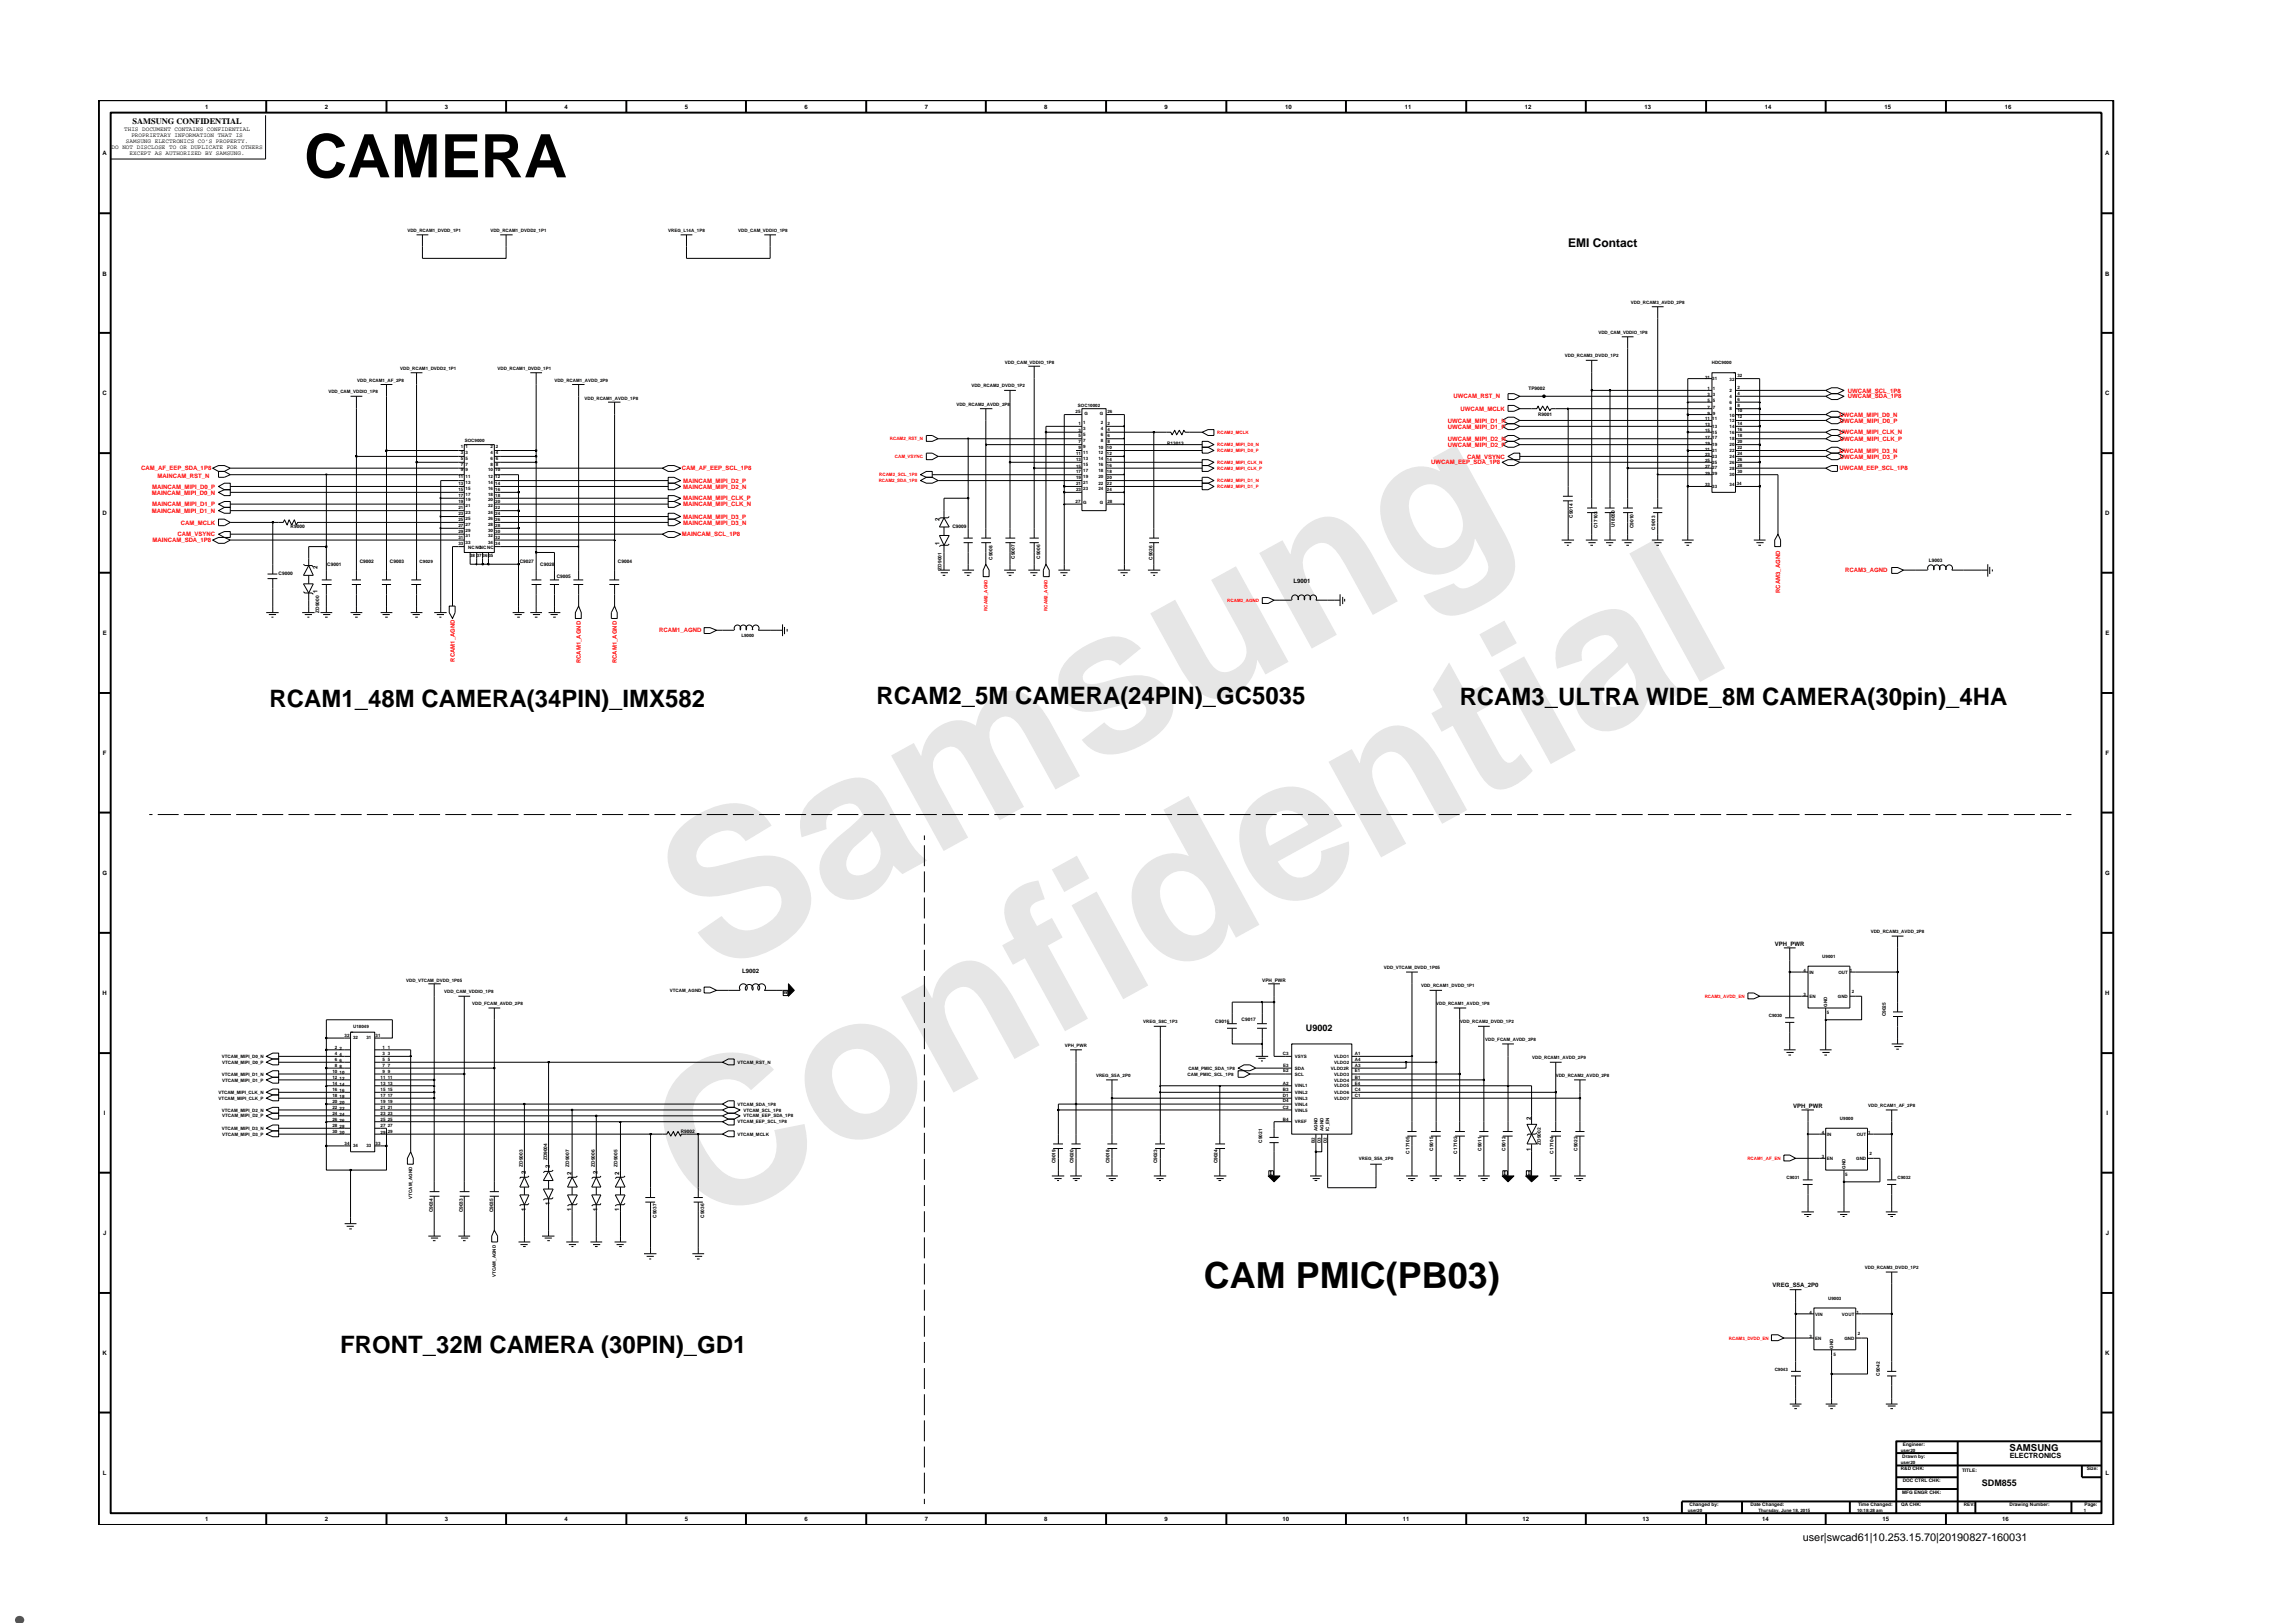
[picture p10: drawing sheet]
<svg xmlns="http://www.w3.org/2000/svg" width="297mm" height="210mm" viewBox="0 0 297 210" stroke-linecap="round" stroke-linejoin="round" font-family="sans-serif">
<defs><g id="words">
<g font-size="26.5" fill="#e6e6e6">
<text x="92.4" y="126.7" transform="rotate(-29 92.4 126.7)">Samsung</text>
<text x="91.1" y="159.4" transform="rotate(-29 91.1 159.4)">Confidential</text>
</g>
<text font-size="8.5" fill="#00f" x="0" y="210.3">.</text>
<text font-size="7.8" x="39.4" y="23">CAMERA</text>
<text font-size="4.7" x="156" y="166.8">CAM PMIC(PB03)</text>
<g font-size="3.1">
<text x="34.9" y="91.6">RCAM1_48M CAMERA(34PIN)_IMX582</text>
<text x="113.5" y="91.2">RCAM2_5M CAMERA(24PIN)_GC5035</text>
<text x="189.1" y="91.4">RCAM3_ULTRA WIDE_8M CAMERA(30pin)_4HA</text>
<text x="44.1" y="175.3">FRONT_32M CAMERA (30PIN)_GD1</text>
</g>
<text font-size="1.6" x="203.1" y="31.9">EMI Contact</text>
<text font-size="1.4" x="233.5" y="199.7">user|swcad61|10.253.15.70|20190827-160031</text>
<g font-size="1.2">
<text x="169.2" y="133.5">U9002</text>
<text x="260.3" y="187.9">SAMSUNG</text>
<text x="256.7" y="192.6">SDM855</text>
</g>
<text font-size="1.1" x="17.2" y="16.1">SAMSUNG CONFIDENTIAL</text>
<text font-size=".9" x="260.3" y="188.8">ELECTRONICS</text>
<g font-size=".8">
<text x="16.1" y="17">THIS DOCUMENT CONTAINS CONFIDENTIAL</text>
<text x="17" y="17.8">PROPRIETARY INFORMATION THAT IS</text>
<text x="26.6" y="14.1">1</text>
<text x="42.1" y="14.1">2</text>
<text x="57.6" y="14.1">3</text>
<text x="73.1" y="14.1">4</text>
<text x="88.7" y="14.1">5</text>
<text x="104.2" y="14.1">6</text>
<text x="119.8" y="14.1">7</text>
<text x="135.3" y="14.1">8</text>
<text x="150.9" y="14.1">9</text>
<text x="166.5" y="14.1">10</text>
<text x="182" y="14.1">11</text>
<text x="197.5" y="14.1">12</text>
<text x="213" y="14.1">13</text>
<text x="228.6" y="14.1">14</text>
<text x="244.1" y="14.1">15</text>
<text x="259.7" y="14.1">16</text>
<text x="13.3" y="20.1">A</text>
<text x="14.5" y="19.3">DO NOT DISCLOSE TO OR DUPLICATE FOR OTHERS</text>
<text x="16.3" y="18.5">SAMSUNG ELECTRONICS CO’S PROPERTY.</text>
<text x="16.8" y="20.1">EXCEPT AS AUTHORIZED BY SAMSUNG.</text>
<text x="272.7" y="20.1">A</text>
<text x="13.3" y="35.7">B</text>
<text x="272.7" y="35.7">B</text>
<text x="13.3" y="51.2">C</text>
<text x="272.7" y="51.2">C</text>
<text x="13.3" y="66.8">D</text>
<text x="121.7" y="70.6" transform="rotate(-90 121.7 70.6)">1</text>
<text x="121.7" y="67.5" transform="rotate(-90 121.7 67.5)">2</text>
<text x="272.7" y="66.8">D</text>
<text x="41.2" y="76.8" transform="rotate(-90 41.2 76.8)">1</text>
<text x="41.2" y="73.7" transform="rotate(-90 41.2 73.7)">2</text>
<text x="167.6" y="75.5">L9001</text>
<text x="13.3" y="82.3">E</text>
<text x="272.7" y="82.3">E</text>
<text x="13.3" y="97.8">F</text>
<text x="272.8" y="97.8">F</text>
<text x="13.3" y="113.3">G</text>
<text x="272.7" y="113.3">G</text>
<text x="229.9" y="122.6">VPH_PWR</text>
<text x="13.3" y="128.9">H</text>
<text x="96.1" y="126">L9002</text>
<text x="272.7" y="128.9">H</text>
<text x="232.3" y="143.5">VPH_PWR</text>
<text x="13.5" y="144.4">I</text>
<text x="198.3" y="149.1" transform="rotate(-90 198.3 149.1)">1</text>
<text x="198.3" y="145.2" transform="rotate(-90 198.3 145.2)">2</text>
<text x="272.9" y="144.4">I</text>
<text x="68.1" y="152.1" transform="rotate(-90 68.1 152.1)">2</text>
<text x="71.2" y="151.3" transform="rotate(-90 71.2 151.3)">2</text>
<text x="74" y="152.2" transform="rotate(-90 74 152.2)">2</text>
<text x="77.4" y="152.1" transform="rotate(-90 77.4 152.1)">2</text>
<text x="80.2" y="152.2" transform="rotate(-90 80.2 152.2)">2</text>
<text x="13.4" y="160">J</text>
<text x="68.1" y="156.8" transform="rotate(-90 68.1 156.8)">1</text>
<text x="71.2" y="156.1" transform="rotate(-90 71.2 156.1)">1</text>
<text x="74" y="156.8" transform="rotate(-90 74 156.8)">1</text>
<text x="77.4" y="156.8" transform="rotate(-90 77.4 156.8)">1</text>
<text x="80.2" y="156.8" transform="rotate(-90 80.2 156.8)">1</text>
<text x="272.8" y="160">J</text>
<text x="229.6" y="166.8">VREG_S5A_2P0</text>
<text x="13.3" y="175.5">K</text>
<text x="272.7" y="175.5">K</text>
<text x="13.3" y="191.1">L</text>
<text x="272.8" y="191.1">L</text>
<text x="26.6" y="197.1">1</text>
<text x="42.1" y="197.1">2</text>
<text x="57.6" y="197.1">3</text>
<text x="73.1" y="197.1">4</text>
<text x="88.7" y="197.1">5</text>
<text x="104.2" y="197.1">6</text>
<text x="119.8" y="197.1">7</text>
<text x="135.3" y="197.1">8</text>
<text x="150.9" y="197.1">9</text>
<text x="166.1" y="197.1">10</text>
<text x="181.7" y="197.1">11</text>
<text x="197.2" y="197.1">12</text>
<text x="212.8" y="197.1">13</text>
<text x="228.3" y="197.1">14</text>
<text x="243.9" y="197.1">15</text>
<text x="259.4" y="197.1">16</text>
</g>
<g font-size=".8" fill="#f00">
<text x="188.3" y="51.6">UWCAM_RST_N</text>
<text x="189.2" y="53.2">UWCAM_MCLK</text>
<text x="238.3" y="54">UWCAM_MIPI_D0_N</text>
<text x="239.4" y="50.9">UWCAM_SCL_1P8</text>
<text x="239.4" y="51.6">UWCAM_SDA_1P8</text>
<text x="187.6" y="55.5">UWCAM_MIPI_D1_P</text>
<text x="187.6" y="54.8">UWCAM_MIPI_D1_N</text>
<text x="187.6" y="57.9">UWCAM_MIPI_D2_P</text>
<text x="187.6" y="57.1">UWCAM_MIPI_D2_N</text>
<text x="190.1" y="59.4">CAM_VSYNC</text>
<text x="238.3" y="56.3">UWCAM_MIPI_CLK_N</text>
<text x="238.3" y="58.6">UWCAM_MIPI_D3_N</text>
<text x="238.3" y="57.1">UWCAM_MIPI_CLK_P</text>
<text x="238.3" y="54.8">UWCAM_MIPI_D0_P</text>
<text x="238.3" y="59.4">UWCAM_MIPI_D3_P</text>
<text x="18.3" y="60.9">CAM_AF_EEP_SDA_1P8</text>
<text x="19.7" y="64.1">MAINCAM_MIPI_D0_N</text>
<text x="19.7" y="63.3">MAINCAM_MIPI_D0_P</text>
<text x="19.7" y="65.6">MAINCAM_MIPI_D1_P</text>
<text x="20.4" y="61.9">MAINCAM_RST_N</text>
<text x="88.3" y="60.9">CAM_AF_EEP_SCL_1P8</text>
<text x="88.5" y="63.3">MAINCAM_MIPI_D2_N</text>
<text x="88.5" y="65.6">MAINCAM_MIPI_CLK_N</text>
<text x="88.5" y="64.8">MAINCAM_MIPI_CLK_P</text>
<text x="88.5" y="62.5">MAINCAM_MIPI_D2_P</text>
<text x="185.4" y="60.2">UWCAM_EEP_SDA_1P8</text>
<text x="238.3" y="60.9">UWCAM_EEP_SCL_1P8</text>
<text x="19.7" y="66.4">MAINCAM_MIPI_D1_N</text>
<text x="19.7" y="70.2">MAINCAM_SDA_1P8</text>
<text x="23" y="69.5">CAM_VSYNC</text>
<text x="23.4" y="68">CAM_MCLK</text>
<text x="88.3" y="69.5">MAINCAM_SCL_1P8</text>
<text x="88.5" y="67.2">MAINCAM_MIPI_D3_P</text>
<text x="88.5" y="68">MAINCAM_MIPI_D3_N</text>
<text x="230.6" y="76.8" transform="rotate(-90 230.6 76.8)">RCAM3_AGND</text>
<text x="239" y="74.1">RCAM3_AGND</text>
<text x="85.4" y="81.9">RCAM1_AGND</text>
<text x="58.9" y="85.7" transform="rotate(-90 58.9 85.7)">RCAM1_AGND</text>
<text x="75.2" y="85.9" transform="rotate(-90 75.2 85.9)">RCAM1_AGND</text>
<text x="79.9" y="85.9" transform="rotate(-90 79.9 85.9)">RCAM1_AGND</text>
</g>
<g font-size=".6">
<text x="52.8" y="30">VDD_RCAM1_DVDD_1P1</text>
<text x="63.5" y="30">VDD_RCAM1_DVDD2_1P1</text>
<text x="86.5" y="30">VREG_L14A_1P8</text>
<text x="95.6" y="30">VDD_CAM_VDDIO_1P8</text>
<text x="211.3" y="39.4">VDD_RCAM3_AVDD_2P8</text>
<text x="51.8" y="47.9">VDD_RCAM1_DVDD2_1P1</text>
<text x="64.5" y="47.9">VDD_RCAM1_DVDD_1P1</text>
<text x="130.2" y="47.1">VDD_CAM_VDDIO_1P8</text>
<text x="202.7" y="46.3">VDD_RCAM3_DVDD_1P2</text>
<text x="207.1" y="43.3">VDD_CAM_VDDIO_1P8</text>
<text x="221.8" y="47.1">HDC9000</text>
<text x="42.5" y="51">VDD_CAM_VDDIO_1P8</text>
<text x="46.3" y="49.4">VDD_RCAM1_AF_2P8</text>
<text x="71.8" y="49.4">VDD_RCAM1_AVDD_2P9</text>
<text x="75.7" y="51.8">VDD_RCAM1_AVDD_1P8</text>
<text x="123.9" y="52.6">VDD_RCAM2_AVDD_2P8</text>
<text x="125.8" y="50.2">VDD_RCAM2_DVDD_1P2</text>
<text x="139.3" y="53.5">25</text>
<text x="139.6" y="52.8">SOC10002</text>
<text x="140.5" y="53.7">G</text>
<text x="142.5" y="53.7">G</text>
<text x="143.5" y="53.5">26</text>
<text x="198" y="50.5">TP9002</text>
<text x="199.2" y="53.9">R9001</text>
<text x="220.9" y="49.1">31</text>
<text x="221.2" y="52.9">7 7</text>
<text x="221.2" y="52.1">5</text>
<text x="221.2" y="53.7">9</text>
<text x="221.2" y="51.3">3</text>
<text x="221.2" y="50.6">1</text>
<text x="221.8" y="49.2">31</text>
<text x="221.9" y="52.1">5</text>
<text x="221.9" y="53.7">9</text>
<text x="221.9" y="51.3">3</text>
<text x="221.9" y="50.6">1</text>
<text x="224.1" y="51.6">4</text>
<text x="224.1" y="52.4">6</text>
<text x="224.1" y="53.1">8</text>
<text x="224.1" y="49.3">32</text>
<text x="224.1" y="50.8">2</text>
<text x="224.1" y="54">10</text>
<text x="225.1" y="51.2">4</text>
<text x="225.1" y="51.9">6</text>
<text x="225.1" y="52.7">8</text>
<text x="225.1" y="48.8">32</text>
<text x="225.1" y="50.4">2</text>
<text x="225.1" y="53.4">10</text>
<text x="59.7" y="59.5">5</text>
<text x="59.7" y="58.8">3 3</text>
<text x="59.7" y="58">1</text>
<text x="60.2" y="57.3">SOC9000</text>
<text x="60.3" y="59.5">5</text>
<text x="60.3" y="58">1</text>
<text x="63.5" y="59.5">6 6</text>
<text x="63.5" y="58.8">4</text>
<text x="63.5" y="58">2 2</text>
<text x="64.2" y="58.8">4</text>
<text x="139.4" y="59">11</text>
<text x="139.4" y="59.7">13</text>
<text x="139.7" y="55.9">3</text>
<text x="139.7" y="56.7">5</text>
<text x="139.7" y="55.1">1</text>
<text x="139.7" y="57.4">7</text>
<text x="139.7" y="58.2">9</text>
<text x="140.3" y="54.9">1</text>
<text x="140.3" y="58.8">11</text>
<text x="140.3" y="55.7">3</text>
<text x="140.3" y="56.5">5</text>
<text x="140.3" y="59.6">13</text>
<text x="140.3" y="57.3">7</text>
<text x="140.3" y="58">9</text>
<text x="142.3" y="58.1">10</text>
<text x="142.3" y="58.9">12</text>
<text x="142.3" y="59.6">14</text>
<text x="142.6" y="55.7">4</text>
<text x="142.6" y="56.5">6</text>
<text x="142.6" y="55">2</text>
<text x="142.6" y="57.3">8</text>
<text x="143.4" y="59">12</text>
<text x="143.4" y="59.7">14</text>
<text x="143.4" y="58.2">10</text>
<text x="143.5" y="55.8">4</text>
<text x="143.5" y="56.6">6</text>
<text x="143.5" y="55.1">2</text>
<text x="143.5" y="57.3">8</text>
<text x="151.2" y="57.6">R13013</text>
<text x="220.9" y="58.4">21</text>
<text x="220.9" y="59.1">23</text>
<text x="220.9" y="59.9">25</text>
<text x="220.9" y="55.2">13</text>
<text x="220.9" y="56">15</text>
<text x="220.9" y="56.8">17</text>
<text x="220.9" y="57.6">19</text>
<text x="220.9" y="54.5">11</text>
<text x="221.8" y="58.5">21</text>
<text x="221.8" y="59.3">23</text>
<text x="221.8" y="55.4">13</text>
<text x="221.8" y="56.2">15</text>
<text x="221.8" y="56.9">17</text>
<text x="221.8" y="57.8">19</text>
<text x="221.8" y="54.5">11</text>
<text x="224.1" y="57.8">20</text>
<text x="224.1" y="58.6">22</text>
<text x="224.1" y="59.4">24</text>
<text x="224.1" y="55.5">14</text>
<text x="224.1" y="56.2">16</text>
<text x="224.1" y="57">18</text>
<text x="224.1" y="54.7">12</text>
<text x="225.1" y="57.3">20</text>
<text x="225.1" y="58.2">22</text>
<text x="225.1" y="59">24</text>
<text x="225.1" y="59.7">26</text>
<text x="225.1" y="55.1">14</text>
<text x="225.1" y="55.8">16</text>
<text x="225.1" y="56.6">18</text>
<text x="225.1" y="54.1">12</text>
<text x="59.4" y="65.9">21</text>
<text x="59.4" y="62.9">13</text>
<text x="59.4" y="63.6">15</text>
<text x="59.4" y="64.4">17</text>
<text x="59.4" y="65.1">19</text>
<text x="59.4" y="61.9">11</text>
<text x="59.7" y="61.1">9</text>
<text x="59.7" y="60.3">7 7</text>
<text x="60.3" y="63.4">15</text>
<text x="60.3" y="64.2">17</text>
<text x="60.3" y="65">19</text>
<text x="60.3" y="61.1">9</text>
<text x="60.3" y="65.7">21</text>
<text x="60.3" y="61.9">11</text>
<text x="60.3" y="62.7">13</text>
<text x="63.2" y="65">20</text>
<text x="63.2" y="65.7">22</text>
<text x="63.2" y="62.7">14</text>
<text x="63.2" y="63.4">16</text>
<text x="63.2" y="64.2">18</text>
<text x="63.2" y="61.1">10</text>
<text x="63.2" y="61.9">12</text>
<text x="63.5" y="60.3">8</text>
<text x="64.2" y="62.9">14</text>
<text x="64.2" y="64.4">18</text>
<text x="64.2" y="65.1">20</text>
<text x="64.2" y="65.9">22</text>
<text x="64.2" y="63.6">16</text>
<text x="64.2" y="61.1">10</text>
<text x="64.2" y="61.9">12</text>
<text x="64.2" y="60.3">8</text>
<text x="139.3" y="65.2">27</text>
<text x="139.4" y="62.1">19</text>
<text x="139.4" y="60.6">15</text>
<text x="139.4" y="61.3">17</text>
<text x="139.4" y="62.9">21</text>
<text x="139.4" y="63.6">23</text>
<text x="140.3" y="61.9">19</text>
<text x="140.3" y="65.3">G</text>
<text x="140.3" y="60.4">15</text>
<text x="140.3" y="61.2">17</text>
<text x="140.3" y="62.7">21</text>
<text x="140.3" y="63.4">23</text>
<text x="142.3" y="60.4">16</text>
<text x="142.3" y="61.2">18</text>
<text x="142.3" y="61.9">20</text>
<text x="142.3" y="62.8">22</text>
<text x="142.3" y="63.5">24</text>
<text x="142.5" y="65.3">G</text>
<text x="143.4" y="60.5">16</text>
<text x="143.4" y="61.2">18</text>
<text x="143.4" y="63.6">24</text>
<text x="143.4" y="62">20</text>
<text x="143.4" y="62.9">22</text>
<text x="143.5" y="65.2">28</text>
<text x="220.9" y="60.6">27</text>
<text x="220.9" y="61.5">29</text>
<text x="220.9" y="63">33</text>
<text x="221.8" y="61.6">29</text>
<text x="221.8" y="63.2">33</text>
<text x="221.8" y="60.1">25</text>
<text x="221.8" y="60.8">27</text>
<text x="224.1" y="60.9">28</text>
<text x="224.1" y="61.7">30</text>
<text x="224.1" y="63">34</text>
<text x="224.1" y="60.1">26</text>
<text x="225" y="62.9">34</text>
<text x="225.1" y="60.5">28</text>
<text x="225.1" y="61.2">30</text>
<text x="37.7" y="68.4">R9000</text>
<text x="59.4" y="69">29</text>
<text x="59.4" y="70.6">33</text>
<text x="59.4" y="66.7">23</text>
<text x="59.4" y="67.5">25</text>
<text x="59.4" y="68.3">27</text>
<text x="59.4" y="69.8">31</text>
<text x="60.3" y="67.3">25</text>
<text x="60.3" y="68.1">27</text>
<text x="60.3" y="68.9">29</text>
<text x="60.3" y="69.6">31</text>
<text x="60.3" y="70.5">33</text>
<text x="60.3" y="66.6">23</text>
<text x="60.6" y="71.1">NCNCNCNC</text>
<text x="63.2" y="68.1">28</text>
<text x="63.2" y="68.9">30</text>
<text x="63.2" y="69.6">32</text>
<text x="63.2" y="70.5">34</text>
<text x="63.2" y="66.6">24</text>
<text x="63.2" y="67.3">26</text>
<text x="64.2" y="68.3">28</text>
<text x="64.2" y="69.8">32</text>
<text x="64.2" y="70.6">34</text>
<text x="64.2" y="66.7">24</text>
<text x="64.2" y="67.5">26</text>
<text x="64.2" y="69">30</text>
<text x="123.4" y="68.4">C9009</text>
<text x="203.8" y="67.1" transform="rotate(-90 203.8 67.1)">C9014</text>
<text x="207" y="68.4" transform="rotate(-90 207 68.4)">C17103</text>
<text x="209.2" y="68.3" transform="rotate(-90 209.2 68.3)">U18050</text>
<text x="211.6" y="68.4" transform="rotate(-90 211.6 68.4)">C9010</text>
<text x="214.4" y="68.6" transform="rotate(-90 214.4 68.6)">C9013</text>
<text x="36.1" y="74.5">C9000</text>
<text x="42.4" y="73.4">C9001</text>
<text x="46.6" y="73">C9002</text>
<text x="50.5" y="73">C9003</text>
<text x="54.4" y="72.9">C9029</text>
<text x="60.9" y="72.2">38</text>
<text x="61.8" y="72.2">37</text>
<text x="62.5" y="72.2">36</text>
<text x="63.3" y="72.2">35</text>
<text x="67.3" y="72.9">C9027</text>
<text x="70" y="73.4">C9028</text>
<text x="72.1" y="74.9">C9005</text>
<text x="80.1" y="73">C9004</text>
<text x="122" y="73.8" transform="rotate(-90 122 73.8)">ZD9001</text>
<text x="128.6" y="72.5" transform="rotate(-90 128.6 72.5)">C9008</text>
<text x="131.5" y="72.4" transform="rotate(-90 131.5 72.4)">C9007</text>
<text x="134.7" y="72.4" transform="rotate(-90 134.7 72.4)">C9006</text>
<text x="149.3" y="72.5" transform="rotate(-90 149.3 72.5)">C9026</text>
<text x="249.9" y="72.8">L9003</text>
<text x="41.3" y="79.4" transform="rotate(-90 41.3 79.4)">ZD9000</text>
<text x="96" y="82.6">L9000</text>
<text x="179.3" y="125.5">VDD_VTCAM_DVDD_1P05</text>
<text x="233.6" y="125.9">4</text>
<text x="236.1" y="124.1">U9001</text>
<text x="239.6" y="125.9">1</text>
<text x="242.3" y="120.9">VDD_RCAM3_AVDD_2P8</text>
<text x="52.6" y="127.2">VDD_VTCAM_DVDD_1P05</text>
<text x="57.5" y="128.7">VDD_CAM_VDDIO_1P8</text>
<text x="61.2" y="130.2">VDD_FCAM_AVDD_2P8</text>
<text x="86.8" y="128.5">VTCAM_AGND</text>
<text x="163.5" y="127.2">VPH_PWR</text>
<text x="184.1" y="127.9">VDD_RCAM1_DVDD_1P1</text>
<text x="186" y="130.2">VDD_RCAM1_AVDD_1P8</text>
<text x="229.1" y="131.8">C9030</text>
<text x="233.6" y="129.1">3</text>
<text x="234.4" y="126.1">IN</text>
<text x="234.4" y="129.3">EN</text>
<text x="236.7" y="131.4">5</text>
<text x="236.7" y="130.4" transform="rotate(-90 236.7 130.4)">GND</text>
<text x="238.1" y="129.3">GND</text>
<text x="238.2" y="126.1">OUT</text>
<text x="239.9" y="128.6">2</text>
<text x="244.3" y="131.7" transform="rotate(-90 244.3 131.7)">C9025</text>
<text x="28.7" y="137.1">VTCAM_MIPI_D0_N</text>
<text x="28.8" y="137.8">VTCAM_MIPI_D0_P</text>
<text x="43.4" y="137.4">6</text>
<text x="43.4" y="135.9">2</text>
<text x="43.4" y="136.7">4</text>
<text x="44" y="137.6">6</text>
<text x="44" y="136">2</text>
<text x="44" y="136.8">4</text>
<text x="44.6" y="134.3">32</text>
<text x="45.7" y="134.6">32</text>
<text x="45.7" y="133.1">U18049</text>
<text x="47.5" y="134.6">31</text>
<text x="48.7" y="134.3">31</text>
<text x="49.6" y="136.7">3 3</text>
<text x="49.6" y="135.9">1 1</text>
<text x="49.6" y="137.4">5</text>
<text x="50.2" y="137.4">5</text>
<text x="95.5" y="137.8">VTCAM_RST_N</text>
<text x="137.9" y="135.6">VPH_PWR</text>
<text x="148.1" y="132.6">VREG_S8C_1P3</text>
<text x="157.4" y="132.5">C9016</text>
<text x="160.8" y="132.2">C9017</text>
<text x="166.2" y="136.6">C3</text>
<text x="167.8" y="137.1">VSYS</text>
<text x="172.8" y="137.1">VLDO1</text>
<text x="172.8" y="137.8">VLDO2</text>
<text x="175.5" y="136.6">A1</text>
<text x="175.5" y="137.4">A4</text>
<text x="189.2" y="132.6">VDD_RCAM2_DVDD_1P2</text>
<text x="192.4" y="134.9">VDD_FCAM_AVDD_2P8</text>
<text x="198.5" y="137.2">VDD_RCAM1_AVDD_2P9</text>
<text x="28.3" y="141.7">VTCAM_MIPI_CLK_N</text>
<text x="28.3" y="142.5">VTCAM_MIPI_CLK_P</text>
<text x="28.7" y="139.3">VTCAM_MIPI_D1_N</text>
<text x="28.8" y="140.1">VTCAM_MIPI_D1_P</text>
<text x="43.1" y="141.3">16</text>
<text x="43.1" y="142.1">18</text>
<text x="43.1" y="142.9">20</text>
<text x="43.1" y="143.6">22</text>
<text x="43.1" y="139">10</text>
<text x="43.1" y="139.7">12</text>
<text x="43.1" y="140.6">14</text>
<text x="43.4" y="138.2">8</text>
<text x="44" y="138.4">8</text>
<text x="44" y="141.5">16</text>
<text x="44" y="142.3">18</text>
<text x="44" y="143">20</text>
<text x="44" y="143.8">22</text>
<text x="44" y="139.1">10</text>
<text x="44" y="139.9">12</text>
<text x="44" y="140.7">14</text>
<text x="49.3" y="142.1">17 17</text>
<text x="49.3" y="142.9">19 19</text>
<text x="49.3" y="143.6">21</text>
<text x="49.3" y="139.7">11 11</text>
<text x="49.3" y="140.6">13</text>
<text x="49.3" y="141.3">15 15</text>
<text x="49.6" y="138.2">7 7</text>
<text x="49.6" y="139">9</text>
<text x="50.2" y="139">9</text>
<text x="50.2" y="143.6">21</text>
<text x="50.2" y="140.6">13</text>
<text x="95.5" y="143.2">VTCAM_SDA_1P8</text>
<text x="142" y="139.5">VREG_S5A_2P0</text>
<text x="153.8" y="139.3">CAM_PMIC_SCL_1P8</text>
<text x="153.9" y="138.6">CAM_PMIC_SDA_1P8</text>
<text x="166.2" y="142.8">D4</text>
<text x="166.2" y="141.3">B3</text>
<text x="166.2" y="143.7">C2</text>
<text x="166.2" y="142.1">D1</text>
<text x="166.2" y="140.5">A2</text>
<text x="166.2" y="138.9">E2</text>
<text x="166.2" y="138.2">E3</text>
<text x="167.8" y="143.2">VINL4</text>
<text x="167.8" y="141.7">VINL2</text>
<text x="167.8" y="139.3">SCL</text>
<text x="167.8" y="138.6">SDA</text>
<text x="167.8" y="142.5">VINL3</text>
<text x="167.8" y="140.9">VINL1</text>
<text x="172.4" y="138.6">VLDO2R</text>
<text x="172.8" y="140.9">VLDO5</text>
<text x="172.8" y="139.3">VLDO3</text>
<text x="172.8" y="142.5">VLDO7</text>
<text x="172.8" y="141.7">VLDO6</text>
<text x="172.8" y="140.1">VLDO4</text>
<text x="175.5" y="142.1">C1</text>
<text x="175.5" y="141.3">C4</text>
<text x="175.5" y="138.2">A3</text>
<text x="175.5" y="139.8">B1</text>
<text x="175.5" y="140.5">E4</text>
<text x="175.5" y="138.9">E1</text>
<text x="201.5" y="139.5">VDD_RCAM2_AVDD_2P8</text>
<text x="242" y="143.4">VDD_RCAM1_AF_2P8</text>
<text x="28.7" y="146.4">VTCAM_MIPI_D3_N</text>
<text x="28.7" y="144">VTCAM_MIPI_D2_N</text>
<text x="28.8" y="147.1">VTCAM_MIPI_D3_P</text>
<text x="28.8" y="144.8">VTCAM_MIPI_D2_P</text>
<text x="43.1" y="144.4">24</text>
<text x="43.1" y="145.2">26</text>
<text x="43.1" y="146">28</text>
<text x="43.1" y="146.8">30</text>
<text x="44" y="144.6">24</text>
<text x="44" y="145.3">26</text>
<text x="44" y="146.2">28</text>
<text x="44" y="146.9">30</text>
<text x="44.6" y="148.3">34</text>
<text x="45.7" y="148.6">34</text>
<text x="47.5" y="148.6">33</text>
<text x="48.7" y="148.3">33</text>
<text x="49.3" y="144.4">23 23</text>
<text x="49.3" y="145.2">25 25</text>
<text x="49.3" y="146">27</text>
<text x="49.3" y="146.9">29</text>
<text x="50.2" y="146">27</text>
<text x="50.2" y="146.8">29</text>
<text x="88.2" y="146.8">R9002</text>
<text x="95.5" y="145.5">VTCAM_EEP_SCL_1P8</text>
<text x="95.5" y="147.1">VTCAM_MCLK</text>
<text x="96.3" y="144">VTCAM_SCL_1P8</text>
<text x="96.3" y="144.8">VTCAM_EEP_SDA_1P8</text>
<text x="163.5" y="148" transform="rotate(-90 163.5 148)">C9021</text>
<text x="166.2" y="145.2">B4</text>
<text x="167.8" y="145.5">VREF</text>
<text x="167.8" y="144">VINL5</text>
<text x="170.3" y="148.1" transform="rotate(-90 170.3 148.1)">B2</text>
<text x="170.7" y="146.5" transform="rotate(-90 170.7 146.5)">AGND</text>
<text x="171.1" y="148.1" transform="rotate(-90 171.1 148.1)">D3</text>
<text x="171.4" y="146.5" transform="rotate(-90 171.4 146.5)">AGND</text>
<text x="171.9" y="148.1" transform="rotate(-90 171.9 148.1)">D2</text>
<text x="172.2" y="146.5" transform="rotate(-90 172.2 146.5)">IC_EN</text>
<text x="182.6" y="149.4" transform="rotate(-90 182.6 149.4)">C17105</text>
<text x="185.6" y="149.1" transform="rotate(-90 185.6 149.1)">C9015</text>
<text x="188.8" y="149.4" transform="rotate(-90 188.8 149.4)">C17102</text>
<text x="191.9" y="149.1" transform="rotate(-90 191.9 149.1)">C9011</text>
<text x="195" y="149.1" transform="rotate(-90 195 149.1)">C9012</text>
<text x="199.6" y="148.3" transform="rotate(-90 199.6 148.3)">ZD9002</text>
<text x="201.2" y="149.4" transform="rotate(-90 201.2 149.4)">C17104</text>
<text x="204.4" y="149.1" transform="rotate(-90 204.4 149.1)">C9022</text>
<text x="236" y="146.9">4</text>
<text x="236.7" y="147.1">IN</text>
<text x="238.4" y="145.1">U9000</text>
<text x="240.5" y="147.1">OUT</text>
<text x="242" y="146.9">1</text>
<text x="242.2" y="149.6">2</text>
<text x="53.4" y="155.3" transform="rotate(-90 53.4 155.3)">VTCAM_AGND</text>
<text x="67.7" y="151.2" transform="rotate(-90 67.7 151.2)">ZD9003</text>
<text x="70.9" y="150.3" transform="rotate(-90 70.9 150.3)">ZD9004</text>
<text x="73.7" y="151.2" transform="rotate(-90 73.7 151.2)">ZD9007</text>
<text x="77" y="151.2" transform="rotate(-90 77 151.2)">ZD9006</text>
<text x="80" y="151.2" transform="rotate(-90 80 151.2)">ZD9005</text>
<text x="136.7" y="150.7" transform="rotate(-90 136.7 150.7)">C9019</text>
<text x="139.1" y="150.7" transform="rotate(-90 139.1 150.7)">C9020</text>
<text x="143.7" y="150.7" transform="rotate(-90 143.7 150.7)">C9018</text>
<text x="149.9" y="150.7" transform="rotate(-90 149.9 150.7)">C9023</text>
<text x="157.7" y="150.7" transform="rotate(-90 157.7 150.7)">C9024</text>
<text x="176" y="150.3">VREG_S5A_2P0</text>
<text x="231.4" y="152.8">C9031</text>
<text x="236" y="150.1">3</text>
<text x="236.7" y="150.3">EN</text>
<text x="239" y="152.4">5</text>
<text x="239.1" y="151.4" transform="rotate(-90 239.1 151.4)">GND</text>
<text x="240.5" y="150.3">GND</text>
<text x="245.8" y="152.8">C9032</text>
<text x="56.1" y="157.1" transform="rotate(-90 56.1 157.1)">C9034</text>
<text x="60" y="157.1" transform="rotate(-90 60 157.1)">C9033</text>
<text x="63.9" y="157.1" transform="rotate(-90 63.9 157.1)">C9035</text>
<text x="85" y="157.8" transform="rotate(-90 85 157.8)">C9037</text>
<text x="91.2" y="157.8" transform="rotate(-90 91.2 157.8)">C9036</text>
<text x="64.2" y="165.4" transform="rotate(-90 64.2 165.4)">VTCAM_AGND</text>
<text x="241.6" y="164.4">VDD_RCAM3_DVDD_1P2</text>
<text x="234.4" y="170.2">4</text>
<text x="234.4" y="173.3">3</text>
<text x="235.1" y="170.4">VIN</text>
<text x="235.1" y="173.6">EN</text>
<text x="236.8" y="168.4">U9003</text>
<text x="238.6" y="170.4">VOUT</text>
<text x="238.9" y="173.6">GND</text>
<text x="240.5" y="170.2">1</text>
<text x="240.7" y="172.9">2</text>
<text x="229.9" y="177.6">C9043</text>
<text x="237.5" y="174.7" transform="rotate(-90 237.5 174.7)">GND</text>
<text x="237.5" y="175.7">5</text>
<text x="243.5" y="178.3" transform="rotate(-90 243.5 178.3)">C9042</text>
<text x="246.2" y="190.4">R&amp;D CHK:</text>
<text x="246.2" y="188.1">user20</text>
<text x="246.2" y="189.6">user20</text>
<text x="246.4" y="188.9">Drawn by:</text>
<text x="246.5" y="187.4">Engineer:</text>
<text x="254.2" y="190.7">TITLE:</text>
<text x="270.3" y="190.4">Size:</text>
<text x="218.6" y="195.9">user20</text>
<text x="218.9" y="195.1">Changed by:</text>
<text x="226.8" y="195.1">Date Changed:</text>
<text x="227.8" y="195.9">Thursday, June 18, 2015</text>
<text x="240.6" y="195.9">10:18:28 am</text>
<text x="240.7" y="195.1">Time Changed:</text>
<text x="246.3" y="195.1">QA CHK:</text>
<text x="246.4" y="193.5">MFG ENGR CHK:</text>
<text x="246.5" y="192">DOC CTRL CHK:</text>
<text x="254.4" y="195.1">REV:</text>
<text x="260.3" y="195.1">Drawing Number:</text>
<text x="269.9" y="195.9">1</text>
<text x="270" y="195.1">Page:</text>
</g>
<g font-size=".6" fill="#f00">
<text x="115.3" y="57.1">RCAM2_RST_N</text>
<text x="115.9" y="59.3">CAM_VSYNC</text>
<text x="157.7" y="57.8">RCAM2_MIPI_D0_N</text>
<text x="157.7" y="56.2">RCAM2_MCLK</text>
<text x="157.7" y="58.6">RCAM2_MIPI_D0_P</text>
<text x="113.8" y="62.5">RCAM2_SDA_1P8</text>
<text x="113.9" y="61.7">RCAM2_SCL_1P8</text>
<text x="157.7" y="60.1">RCAM2_MIPI_CLK_N</text>
<text x="157.7" y="60.9">RCAM2_MIPI_CLK_P</text>
<text x="157.7" y="62.5">RCAM2_MIPI_D1_N</text>
<text x="157.7" y="63.2">RCAM2_MIPI_D1_P</text>
<text x="159" y="78">RCAM2_AGND</text>
<text x="127.9" y="79.2" transform="rotate(-90 127.9 79.2)">RCAM2_AGND</text>
<text x="135.7" y="79.2" transform="rotate(-90 135.7 79.2)">RCAM2_AGND</text>
<text x="220.8" y="129.3">RCAM3_AVDD_EN</text>
<text x="226.4" y="150.3">RCAM1_AF_EN</text>
<text x="224" y="173.6">RCAM3_DVDD_EN</text>
</g>
</g></defs>
<g fill="none" stroke="#000" stroke-width=".13">
<path d="M34.4 14.9v5.7h-20.1M54 30.4h1.5M54.7 30.4v3.1h10.9v-3.1M64.8 30.4h1.6M88.2 30.4h1.5M88.9 30.4v3.1h10.9v-3.1M99 30.4h1.5M214 39.7h1.5M214.7 39.7v26.1M45.4 51.3h1.5M46.1 59h.2v.2h-.2zM46.2 51.3v23.8"/>
<path d="M46.2 59.1h13.9M49.3 49.8h1.5M50 58.3h.2v.1h-.2zM50.1 58.4h10M50.1 49.8v25.3M53.2 48.3h1.5M53.9 59.8h.1v.2h-.1zM54 48.3v26.8M54 59.9h6.1M60.1 57.6h3.9v14h-3.9zM64 58.4h5.5M64 59.1h5.5"/>
<path d="M64 59.9h5.5M68.7 48.3h1.5M69.4 59.8h.1v.2h-.1zM69.4 59h.1v.2h-.1zM69.4 58.3h.1v.1h-.1zM69.5 48.3v26.8M74.1 49.8h1.6M75 49.8v25.3M78.8 52.1h1.6M79.6 52.1v23M120 56.4h.8l.7 .4-.7 .4h-.8zM120 58.7h.8l.7 .4-.7 .4h-.8z"/>
<path d="M121.5 56.8h18.7M121.5 59.1h18.7M125.3 56.8h.2h-.2zM125.4 56.8v12.9M126.9 52.9h1.7M127.7 57.5h.1v.2h-.1zM127.7 52.9v16.8M127.7 57.6h12.5M130.1 50.6h1.5M130.8 59.8h.1v.2h-.1zM130.8 50.6v19.1M130.8 59.9h9.4"/>
<path d="M133.2 47.4h1.5M134 47.4v22.3M135.4 55.9h.2v.2h-.2zM135.5 56h4.7M139.4 58.4h.8M140.2 52.9h3.1v13.3h-3.1zM140.2 53.7h-2.3v20.2M140.2 55.2h-4.7v17.9M143.3 56h8.4l.1 .3 .4-.6 .2 .6 .4-.6 .3 .6 .3-.6 .1 .3h2.2M143.3 53.7h2.4v20.2M143.3 55.2h2.4M143.3 56.8h2.4"/>
<path d="M143.3 57.6h12.4M143.3 58.4h12.4M143.3 59.1h2.4M143.3 59.9h12.4M145.6 59h.1v.2h-.1zM145.6 56.8h.1zM145.6 55.1h.1v.2h-.1zM149.4 55.9h.1v.2h-.1zM149.5 56v13.7M155.7 57.9h.8l.8 .5-.8 .3h-.8zM155.7 56l.8-.3h.8v.7h-.8zM155.7 57.2h.8l.8 .4-.8 .3h-.8z"/>
<path d="M194.6 54.5l.8-.5h.7l.8 .5-.8 .4h-.7zM194.6 55.2l.8-.3h.7l.8 .3-.8 .5h-.7zM194.6 59.9l.8-.4h.7l.8 .4-.8 .4h-.7zM194.6 57.6l.8-.4h.7l.8 .4-.8 .3h-.7zM194.6 56.8l.8-.4h.7l.8 .4-.8 .4h-.7zM195.4 51h.7l.8 .3-.8 .5h-.7zM195.4 52.5h.7l.8 .4-.8 .4h-.7zM195.4 59.1l.7-.4h.8v.8h-.8zM196.9 52.9h2.2l.1-.3 .3 .6 .3-.6 .4 .6 .2-.6 .4 .6 .1-.3h20.9M196.9 51.3h24.9M196.9 54.5h24.9M196.9 55.2h24.9"/>
<path d="M196.9 56.8h24.9M196.9 57.6h24.9M196.9 59.1h24.9M196.9 59.9h24.9M199.9 51.3h.2v.1h-.2zM203.1 52.9v.1zM203.1 52.9v11.4M205.4 46.7h1.6M206.1 50.5h.2v.2h-.2zM206.2 46.7v19.1M206.2 50.6h15.6M208.5 50.5h.1v.2h-.1z"/>
<path d="M208.6 50.6v15.2M210.1 43.6h1.5M210.8 43.6v22.2M218.6 58.3h.1v.1h-.1zM218.6 55.9h.1v.2h-.1zM218.6 53.6h.1v.2h-.1zM218.6 52.1h.1v.1h-.1zM218.6 52.1h3.2M218.6 53.7h3.2M218.6 56h3.2M218.6 58.4h3.2M221.8 48.3h3v15.5h-3z"/>
<path d="M221.8 49.1h-3.2v20.9M224.6 48.3h.2M224.8 52.9h3.2M224.8 51.3h11.7M224.8 50.6h11.7M224.8 52.1h3.2M224.8 53.7h11.7M224.8 54.5h11.7M224.8 55.2h3.2M224.8 56h11.7M224.8 56.8h11.7M224.8 57.6h3.2"/>
<path d="M224.8 58.4h11.7M224.8 59.1h11.7M224.8 59.9h3.2M224.8 49.1h3.2v20.9M227.9 59.8h.1v.2h-.1zM227.9 57.5h.1v.2h-.1zM227.9 55.1h.1v.2h-.1zM227.9 52.9h.1v.1h-.1zM227.9 52.1h.1v.1h-.1zM236.5 59.1l.8-.4h.7l.9 .4-.9 .4h-.7zM236.5 58.4l.8-.5h.7l.9 .5-.9 .3h-.7zM236.5 56.8l.8-.4h.7l.9 .4-.9 .4h-.7z"/>
<path d="M236.5 56l.8-.3h.7l.9 .3-.9 .4h-.7zM236.5 50.6l.8-.4h.7l.9 .4-.9 .4h-.7zM236.5 51.3l.8-.3h.7l.9 .3-.9 .5h-.7zM236.5 54.5l.8-.5h.7l.9 .5-.9 .4h-.7zM236.5 53.7l.8-.4h.7l.9 .4-.9 .3h-.7zM27.5 60.6l.8-.3h.8l.7 .3-.7 .5h-.8zM27.5 70l.8-.4h.8l.7 .4-.7 .4h-.8zM28.3 63.8l.8-.4h.7v.8h-.7zM28.3 67.3h.8l.7 .4-.7 .4h-.8zM28.3 66.2l.8-.5h.7v.8h-.7zM28.3 65.3l.8-.3h.7v.7h-.7zM28.3 63l.8-.4h.7v.8h-.7z"/>
<path d="M28.3 61.1h.8l.7 .4-.7 .3h-.8zM28.3 69.2l.8-.3h.7v.7h-.7zM29.8 67.7h6.9l.2-.4 .3 .7 .3-.7 .3 .7 .3-.7 .3 .7 .2-.3h21.5M29.8 70h30.3M29.8 60.6h30.3M29.8 61.5h30.3M29.8 63h30.3M29.8 69.2h30.3M29.8 66.2h30.3M29.8 65.3h30.3M29.8 63.8h30.3M34.5 79.4h1.6"/>
<path d="M34.7 75h1.2M34.7 74.4h1.2M34.8 79.6h1M35.2 80h.2M35.2 67.6h.2v.2h-.2zM35.3 67.7v6.7M35.3 75v4.4M39.1 79.4h1.7M39.3 76.7l.2 .1h.9l.2 .2M39.3 73.1l.2 .2h.9l.2 .1M39.3 75.6h1.3l-.6 1.2zM39.5 79.6h.9"/>
<path d="M39.8 80h.3M40 74.5v1.1M40 76.8v2.6M41.5 79.4h1.5M41.7 75.7h1.3M41.7 75.1h1.3M41.9 79.6h.9M42.1 80h.3M42.2 70.7h.2v.2h-.2zM42.2 61.4h.2v.1h-.2zM42.3 70.8h-2.3v2.5l.6 1.2h-1.3l.7-1.2M42.3 61.5v13.6"/>
<path d="M42.3 75.7v3.7M45.4 79.4h1.5M45.6 75.7h1.2M45.6 75.1h1.2M45.7 79.6h1M46 80h.3M46.2 75.7v3.7M49.3 79.4h1.5M49.5 75.7h1.2M49.5 75.1h1.2M49.6 79.6h.9M49.9 80h.3"/>
<path d="M50.1 75.7v3.7M53.2 79.4h1.5M53.3 75.7h1.3M53.3 75.1h1.3M53.5 79.6h.9M53.8 80h.3M54 75.7v3.7M56.2 79.4h1.7M56.6 79.6h.9M56.9 80h.3M57 68.4h.1v.1h-.1zM57 66.8h.1v.2h-.1z"/>
<path d="M57 64.5h.1v.1h-.1zM57.1 66.9h3M57.1 64.5h3M57.1 68.4h3M58.2 78.5h.8v.9l-.4 .7-.4-.7zM60.1 62.3h-3v17.1M60.1 70.8h-1.5v7.7M60.9 71.6v1.5h6.3M61.7 73h.1v.2h-.1zM61.8 71.6v1.5M62.4 73h.2v.2h-.2zM62.5 71.6v1.5"/>
<path d="M63.2 73h.2v.2h-.2zM63.3 71.6v1.5M64 70h15.6M64 60.6h21.8M64 61.5h3.2v17.9M64 63h22.6M64 69.2h21.8M64 66.9h22.6M64 70.8h11M64 62.3h22.6M64 67.7h22.6M64 66.2h3.2"/>
<path d="M64 64.5h22.6M64 65.3h22.6M64 68.4h3.2M64 63.8h3.2M66.4 79.4h1.5M66.7 79.6h.9M67 80h.3M67.1 73h.2v.2h-.2zM67.1 68.4h.2v.1h-.2zM67.1 66.1h.2v.1h-.2zM67.1 63.7h.2v.2h-.2zM68.7 79.4h1.5"/>
<path d="M68.9 75.7h1.2M68.9 75.1h1.2M69 79.6h1M69.3 80h.3M69.4 71.5h.1v.2h-.1zM69.5 75.7v3.7M69.5 71.6h2.3v3.5M71.1 79.4h1.5M71.2 75.7h1.2M71.2 75.1h1.2M71.3 79.6h.9M71.7 80h.3"/>
<path d="M71.8 75.7v3.7M74.3 75.7h1.3M74.3 75.1h1.3M74.9 70.7h.1v.2h-.1zM75 78.5l.3 .9v.7h-.8v-.7zM75 75.7v2.8M78.9 75.7h1.3M78.9 75.1h1.3M79.5 70h.2h-.2zM79.6 78.5l.4 .9v.7h-.8v-.7zM79.6 75.7v2.8M85.8 69.2l.8-.3h.7l.9 .3-.9 .4h-.7z"/>
<path d="M85.8 60.6l.8-.3h.7l.9 .3-.9 .5h-.7zM86.6 62.6h.7l.9 .4-.9 .4h-.7zM86.6 65h.7l.9 .3-.9 .4h-.7zM86.6 67.3h.7l.9 .4-.9 .4h-.7zM86.6 66.5h.7l.9 .4-.9 .4h-.7zM86.6 61.8h.7l.9 .5-.9 .3h-.7zM86.6 64.2h.7l.9 .3-.9 .5h-.7zM119.2 62.3l.8-.5h.8l.7 .5-.7 .3h-.8zM119.2 61.5l.8-.4h.8v.7h-.8zM120.8 61.5h19.4M121.5 73.9h1.5M121.5 62.3h18.7"/>
<path d="M121.7 69.4h1.3l-.7 1.2zM121.9 74.2h.9M122.1 74.5h.4M122.3 68.3v1.1M122.3 70.6v3.3M122.3 67.1l.7 1.2h-1.3zM123 70.5l-.2 .1h-.9l-.2 .2M123 66.9l-.2 .2h-.9l-.2 .1M124.7 73.9h1.5M124.8 70.3h1.2M124.8 69.7h1.2M124.9 74.2h.9"/>
<path d="M125.3 74.5h.3M125.3 64.5h.2v.1h-.2zM125.4 70.3v3.6M125.4 64.5h-3.1v2.6M127.1 70.3h1.3M127.1 69.7h1.3M127.7 73.1l.4 .8v.8h-.7v-.8zM127.7 70.3v2.8M130.1 73.9h1.5M130.2 70.3h1.3M130.2 69.7h1.3M130.4 74.2h.9"/>
<path d="M130.7 74.5h.3M130.8 70.3v3.6M133.2 73.9h1.5M133.4 70.3h1.2M133.4 69.7h1.2M133.5 74.2h.9M133.8 74.5h.3M133.9 60.6h.2v.1h-.2zM134 70.3v3.6M134 60.6h6.2M135.5 73.1l.4 .8v.8h-.7v-.8zM137.1 73.9h1.5"/>
<path d="M137.4 74.2h.9M137.7 74.5h.3M137.8 65.3h.2v.1h-.2zM137.8 63.7h.2v.2h-.2zM137.8 62.9h.2v.2h-.2zM137.9 63h2.3M137.9 65.3h2.3M137.9 63.8h2.3M143.3 60.6h12.4M143.3 61.5h2.4M143.3 63h12.4M143.3 62.3h12.4"/>
<path d="M143.3 65.3h2.4M143.3 63.8h2.4M144.8 73.9h1.6M145.1 74.2h1M145.5 74.5h.2M145.6 65.3l.1 .1zM145.6 63.7h.1v.2h-.1zM145.6 61.4l.1 .1zM148.7 73.9h1.6M148.9 70.3h1.2M148.9 69.7h1.2M149 74.2h1"/>
<path d="M149.4 74.5h.2M149.5 70.3v3.6M155.7 62.6h.8l.8 .4-.8 .4h-.8zM155.7 60.3v.8h.8l.8-.5-.8-.3M155.7 60.3v-.8h.8l.8 .4-.8 .4M155.7 61.8h.8l.8 .5-.8 .3h-.8zM155.7 60.3h.8M163.5 77.4h.8l.7 .4-.7 .4h-.8zM165 77.8h2.3M167.4 77.7a.42 .42 0 0 1 .4-.6 .42 .42 0 0 1 .3 .6M168.2 77.7a.42 .42 0 0 1 .4-.6 .42 .42 0 0 1 .3 .7M169 77.7a.42 .42 0 0 1 .4-.6 .42 .42 0 0 1 .3 .7"/>
<path d="M169.8 77.7a.42 .42 0 0 1 .3-.6 .42 .42 0 0 1 .4 .7h3.1M173.6 77v1.5M173.9 77.3v1M174.2 77.6v.3M202.3 70h1.6M202.5 64.9h1.2M202.5 64.3h1.2M202.6 70.3h1M203 70.6h.2M203.1 64.9v5.1M205.4 70h1.6M205.6 66.4h1.3"/>
<path d="M205.6 65.8h1.3M205.8 70.3h.9M206 70.6h.4M206.2 66.4v3.6M207.8 70h1.5M207.9 66.4h1.3M207.9 65.8h1.3M208.1 70.3h.9M208.4 70.6h.3M208.6 66.4v3.6M210.1 70h1.5M210.3 66.4h1.2"/>
<path d="M210.3 65.8h1.2M210.4 70.3h1M210.7 70.6h.3M210.8 60.6h.1v.1h-.1zM210.8 66.4v3.6M210.8 60.6h11M214 70h1.5M214.2 66.4h1.1M214.2 65.8h1.1M214.3 70.3h1M214.6 70.6h.3M214.7 61.4h.1v.1h-.1z"/>
<path d="M214.7 66.4v3.6M214.7 61.5h7.1M217.9 70h1.5M218.2 70.3h.9M218.5 70.6h.3M218.6 62.9h.1v.2h-.1zM218.6 63h3.2M224.8 60.6h11.7M224.8 61.5h5.5v7.7M224.8 63h3.2M227.2 70h1.5M227.5 70.3h1"/>
<path d="M227.8 70.6h.3M227.9 62.9h.1v.2h-.1zM230.3 69.2l.4 .8v.8h-.8v-.8zM236.5 60.6l.8-.3h.7v.8h-.7zM245.1 73.5h.7l.8 .4-.8 .4h-.7zM246.6 73.9h3.1M249.8 73.8a.42 .42 0 0 1 .4-.6 .42 .42 0 0 1 .3 .7M250.5 73.8a.42 .42 0 0 1 .4-.6 .42 .42 0 0 1 .3 .7M251.3 73.8a.42 .42 0 0 1 .4-.6 .42 .42 0 0 1 .3 .6M252.1 73.8a.42 .42 0 0 1 .4-.6 .42 .42 0 0 1 .3 .7h4.7M257.5 73.1v1.6M257.8 73.4v1"/>
<path d="M258.1 73.8v.2M91.2 81.3h.8l.8 .3-.8 .5h-.8zM92.8 81.6h2.3M95.2 81.6a.42 .42 0 0 1 .4-.6 .42 .42 0 0 1 .3 .6M95.9 81.6a.42 .42 0 0 1 .4-.6 .42 .42 0 0 1 .3 .6M96.7 81.6a.42 .42 0 0 1 .4-.6 .42 .42 0 0 1 .3 .6M97.5 81.6a.42 .42 0 0 1 .4-.6 .42 .42 0 0 1 .3 .6h3.2M101.4 80.9v1.5M101.6 81.2v1M102 81.5v.3M19.3 105.5h.5M20.4 105.5h2.7"/>
<path d="M23.8 105.5h2.7M27.2 105.5h2.7M30.6 105.5h2.7M34 105.5h2.7M37.4 105.5h2.7M40.8 105.5h2.7M44.1 105.5h2.7M47.5 105.5h2.7M50.9 105.5h2.7M54.3 105.5h2.7M57.7 105.5h2.7M61.1 105.5h2.7"/>
<path d="M64.5 105.5h2.7M67.8 105.5h2.8M71.2 105.5h2.7M74.6 105.5h2.7M78 105.5h2.7M81.4 105.5h2.7M84.8 105.5h2.7M88.2 105.5h2.7M91.6 105.5h2.7M94.9 105.5h2.7M98.3 105.5h2.7M101.7 105.5h2.7"/>
<path d="M105.1 105.5h2.7M108.5 105.5h2.7M111.9 105.5h2.7M115.3 105.5h2.7M118.6 105.5h2.8M119.7 108.2v.6M119.7 109.5v2.7M119.7 112.9v2.7M119.7 116.3v2.7M119.7 119.7v2.7M122 105.5h2.7M125.4 105.5h2.7"/>
<path d="M128.8 105.5h2.7M132.2 105.5h2.7M135.6 105.5h2.7M139 105.5h2.7M142.4 105.5h2.7M145.7 105.5h2.7M149.1 105.5h2.7M152.5 105.5h2.7M155.9 105.5h2.7M159.3 105.5h2.7M162.7 105.5h2.7M166.1 105.5h2.7"/>
<path d="M169.4 105.5h2.8M172.8 105.5h2.7M176.2 105.5h2.7M179.6 105.5h2.7M183 105.5h2.7M186.4 105.5h2.7M189.8 105.5h2.7M193.2 105.5h2.7M196.5 105.5h2.7M199.9 105.5h2.7M203.3 105.5h2.7M206.7 105.5h2.7"/>
<path d="M210.1 105.5h2.7M213.5 105.5h2.7M216.9 105.5h2.7M220.2 105.5h2.8M223.6 105.5h2.7M227 105.5h2.7M230.4 105.5h2.7M233.8 105.5h2.7M237.2 105.5h2.7M240.6 105.5h2.7M244 105.5h2.7M247.3 105.5h2.7"/>
<path d="M250.7 105.5h2.7M254.1 105.5h2.7M257.5 105.5h2.7M260.9 105.5h2.7M264.3 105.5h2.7M267.7 105.5h.6M34.5 137.6l.8-.4h.8v.8h-.8zM34.5 139.1l.8-.4h.8v.9h-.8zM34.5 139.9l.8-.3h.8v.7h-.8zM34.5 136.8l.8-.4h.8v.8h-.8zM36.1 136.8h9.3M36.1 137.6h9.3"/>
<path d="M36.1 139.9h9.3M36.1 139.1h9.3M42.2 138.3h.2v.2h-.2zM42.2 135.9h.2v.2h-.2zM42.2 134.4h.2v.2h-.2zM42.3 136h3.1M42.3 138.4h3.1M42.3 134.5h3.1M45.4 133.7h3.1v15.5h-3.1zM45.4 133.7h.3M48.5 134.5h2.3v-2.4h-8.5v16.3M48.5 136.8h4.7"/>
<path d="M48.5 137.6h45.1M48.5 139.9h7.7M48.5 136h4.7v13.2M48.5 138.4h15.5M48.5 139.1h11.6M53.1 136.8h.2h-.2zM55.5 127.5h1.6M56.2 139.8h.1v.2h-.1zM56.2 127.5v26.9M59.4 129.1h1.5M60.1 139.1h.1v.1h-.1zM60.1 129.1v25.3"/>
<path d="M63.3 130.6h1.5M64 138.3h.1v.2h-.1zM64 130.6v23.8M71 137.5h.1v.2h-.1zM71.1 137.6v14.2l-.7 1.1h1.3l-.6-1.1M91.2 127.9h.8l.8 .4-.8 .3h-.8zM92.8 128.3h3.1M93.6 137.6l.7-.4h.8v.8h-.8zM95.9 128.3a.51 .51 0 0 1 .1-.7 .51 .51 0 0 1 .7 0 .51 .51 0 0 1 0 .7M96.6 128.3a.51 .51 0 0 1 .5-.8 .51 .51 0 0 1 .4 .8M97.5 128.3a.51 .51 0 0 1 .1-.7 .51 .51 0 0 1 .7 0 .51 .51 0 0 1 0 .7M98.3 128.3a.51 .51 0 0 1 0-.7 .51 .51 0 0 1 .7 0 .51 .51 0 0 1 0 .7"/>
<path d="M99 128.3h3.1M101.5 128.4h.6v.6h-.6zM101.5 128.6h.4M101.5 128.6v.1M101.9 128.6v.1M102.1 127.5l.8 .8-.8 .8zM119.7 123v2.8M119.7 126.4v2.7M119.7 129.8v2.7M119.7 133.2v2.7M119.7 136.6v2.7M119.7 140v2.7"/>
<path d="M138.6 136h1.6M139.4 136v12.2M143.3 139.9h1.5M144 139.9v8.3M149.5 133h1.6M150.3 133v15.2M158.9 132.6h1.3M158.9 133.2h1.3M159.6 133.2v2h3.9v1.6M160.4 138.7h.7l.8 .4-.8 .5h-.7zM160.4 138.4l.7-.4h.8l.8 .4-.8 .3h-.8zM161.9 139.1h5.4"/>
<path d="M162.7 136.8h1.6M162.7 138.4h4.6M162.8 132.6h1.3M162.8 133.2h1.3M163 137.1h.9M163.4 137.4h.2M163.4 135.2h.1v.1h-.1zM163.4 129.7h.1v.2h-.1zM163.5 129.8v2.8M163.5 133.2v2M164.3 127.5h1.5M165 129.7h.1v.2h-.1z"/>
<path d="M165 127.5v9.3h2.3M165 129.8h-5.4v2.8M167.3 135.2h7.8v11.7h-7.8zM167.3 135.2h.1M175.1 136.8h7.8M175.1 137.6h10.9M175.1 139.9h17.1M175.1 139.1h14M182.1 137.5h.1v.2h-.1zM182.1 137.6v.8h-7M182.1 125.9h1.6M182.8 136.8h.2h-.2z"/>
<path d="M182.9 125.9v20.7M185.2 128.3h1.6M186 137.5h.1v.2h-.1zM186 128.3v18.3M188.3 130.6h1.6M189 139.1h.2v.1h-.2zM189.1 130.6v16M191.5 133h1.5M192.1 139.8h.2v.2h-.2zM192.2 133v13.6M194.6 135.2h1.5M195.4 135.2v11.4"/>
<path d="M200.8 137.6h1.5M201.5 137.6v9M203.9 139.9h1.5M204.7 139.9v6.7M226.4 128.6h.8l.8 .5-.8 .3h-.8zM228 129.1h6.2M231.1 136h1.5M231.1 122.8h1.5M231.3 132.4h1.1M231.3 131.9h1.1M231.4 136.3h1M231.7 136.7h.3"/>
<path d="M231.8 125.8h.1v.2h-.1zM231.8 125.9h2.4M231.8 122.8v9.1M231.8 132.4v3.6M234.2 125.2h5.4v5.4h-5.4zM235.7 136h1.6M236.1 136.3h.9M236.3 136.7h.4M236.4 132.1h.2v.1h-.2zM236.5 130.6v5.4M239.6 129.1h1.6v3h-4.7M239.6 125.9h6.2"/>
<path d="M245.1 135.2h1.5M245.1 121.3h1.5M245.2 131.7h1.3M245.2 131.1h1.3M245.4 135.6h.9M245.6 135.9h.4M245.7 125.8h.2v.2h-.2zM245.8 121.3v9.8M245.8 131.7v3.5M34.5 146.9l.8-.4h.8v.8h-.8zM34.5 146.2l.8-.5h.8v.8h-.8zM34.5 144.6l.8-.4h.8v.8h-.8z"/>
<path d="M34.5 142.3l.8-.5h.8v.8h-.8zM34.5 143.8l.8-.3h.8v.7h-.8zM34.5 141.5l.8-.4h.8v.7h-.8zM36.1 143.8h9.3M36.1 146.9h9.3M36.1 141.5h9.3M36.1 142.3h9.3M36.1 144.6h9.3M36.1 146.2h9.3M42.2 148.4h.2v.1h-.2zM42.2 145.3h.2v.1h-.2zM42.2 142.9h.2v.2h-.2z"/>
<path d="M42.2 140.7h.2h-.2zM42.3 148.4v3.2h3.1M42.3 140.7h3.1M42.3 143h3.1M42.3 145.3h3.1M42.3 148.4h3.1M44.6 158.5h1.6M44.9 158.9h.9M45.2 159.2h.4M45.3 151.5h.2v.2h-.2zM45.4 151.6v6.9M48.5 146.9h37.9l.2-.3 .3 .6 .3-.6 .3 .6 .3-.6 .4 .6 .1-.3h5.3"/>
<path d="M48.5 143.8h45.1M48.5 146.2h1.6v2.2M48.5 140.7h7.7M48.5 141.5h7.7M48.5 142.3h7.7M48.5 143h45.1M48.5 145.3h45.1M48.5 144.6h45.1M48.5 148.4h1.6M50 148.4h.2v.1h-.2zM50.1 148.4v3.2h-4.7M53.2 149.2l.3 .9v.7h-.7v-.7z"/>
<path d="M55.7 155h1.2M55.7 154.4h1.2M56.2 142.2h.1v.2h-.1zM56.2 141.4h.1v.2h-.1zM56.2 140.7h.1h-.1zM56.2 155v5.1M59.5 155h1.3M59.5 154.4h1.3M60.1 155v5.1M63.4 155h1.2M63.4 154.4h1.2M64 159.4l.5 .7v.8h-.8v-.8z"/>
<path d="M64 155v4.4M67.3 154.8h1.2l-.6 1.3zM67.8 142.9h.2v.2h-.2zM67.9 143v9.5l-.6 1.3h1.2l-.6-1.3M67.9 153.8v1M67.9 156.1v4.8M68.5 155.9l-.1 .2h-1l-.1 .1M68.5 152.3l-.1 .2h-1l-.1 .2M70.4 154h1.3l-.6 1.3zM71.1 152.9v1.1M71.1 155.3v4.8M71.7 155.1l-.2 .2h-.9l-.2 .2"/>
<path d="M71.7 151.6l-.2 .2h-.9l-.2 .1M73.5 154.8h1.3l-.7 1.3zM74 143.7h.2v.2h-.2zM74.1 143.8v8.7l-.6 1.3h1.3l-.7-1.3M74.1 153.8v1M74.1 156.1v4.8M74.8 155.9l-.2 .2h-.9l-.2 .1M74.8 152.3l-.2 .2h-.9l-.2 .2M76.7 154.8h1.1l-.6 1.3zM77.2 144.5h.1v.1h-.1zM77.2 144.6v7.9l-.5 1.3h1.1l-.6-1.3M77.2 153.8v1"/>
<path d="M77.2 156.1v4.8M77.8 155.9v.2h-1l-.1 .1M77.8 152.3v.2h-1l-.1 .2M79.7 154.8h1.3l-.6 1.3zM80.3 145.3h.2v.1h-.2zM80.4 145.3v7.2l-.7 1.3h1.3l-.6-1.3M80.4 153.8v1M80.4 156.1v4.8M81 155.9l-.2 .2h-.9l-.2 .1M81 152.3l-.2 .2h-.9l-.2 .2M83.6 155.7h1.3M83.6 155.1h1.3"/>
<path d="M84.2 146.8h.2v.2h-.2zM84.3 146.9v8.2M84.3 155.7v6.7M89.9 155.7h1.1M89.9 155.1h1.1M90.4 146.8h.1v.2h-.1zM90.5 146.9v8.2M90.5 155.7v6.7M93.6 143.8l.7-.3h.8l.8 .3-.8 .4h-.8zM93.6 143l.7-.4h.8v.9h-.8zM93.6 146.9l.7-.4h.8v.8h-.8zM93.6 144.6l.7-.4h.8l.8 .4-.8 .4h-.8z"/>
<path d="M93.6 145.3l.7-.3h.8v.7h-.8zM119.7 143.4v2.7M119.7 146.8v2.7M119.7 150.1v2.8M119.7 153.5v2.7M119.7 156.9v2.7M136.3 152.3h1.6M136.4 148.2h1.3M136.4 148.8h1.3M136.6 152.7h.9M136.9 152.9h.3M137 143.7h.2v.2h-.2z"/>
<path d="M137.1 143.8h30.2M137.1 148.8v3.5M138.6 152.3h1.6M138.8 148.2h1.2M138.8 148.8h1.2M139 152.7h.9M139.2 152.9h.4M139.3 142.9h.2v.2h-.2zM139.4 148.8v3.5M143.3 152.3h1.5M143.5 148.2h1.2M143.5 148.8h1.2"/>
<path d="M143.6 152.7h1M143.9 152.9h.3M144 142.2h.1v.2h-.1zM144 148.8v3.5M144 142.3h23.3M149.5 152.3h1.6M149.6 148.2h1.3M149.6 148.8h1.3M149.8 152.7h.9M150.1 152.9h.3M150.2 141.4h.1v.2h-.1zM150.2 140.7h.1z"/>
<path d="M150.3 140.7h17M150.3 141.5h17M150.3 148.8v3.5M157.3 152.3h1.6M157.4 148.2h1.3M157.4 148.8h1.3M157.6 152.7h.9M157.8 152.9h.4M157.9 140.7h.2h-.2zM158 140.7v7.5M158 148.8v3.5M164.3 152.3h1.5l-.8 .8z"/>
<path d="M164.4 151.7h.6v.6h-.6zM164.5 148h1.1M164.5 147.3h1.1M164.5 151.8h.2M164.5 152.2h.2M164.6 151.8v.4M165 148v4.3M167.3 145.3h-2.3v2M167.3 143h-30.2v5.2M169.7 152.3h1.5M170 152.7h1M170.3 152.9h.3"/>
<path d="M170.4 149.1h.1v.2h-.1zM170.5 146.9v5.4M171.2 146.9v2.3h-.7M172 146.9v7h6.3v-3.1M175.1 140.7h23.3v5M175.1 141.5h26.4M175.1 142.3h29.6M177.5 150.8h1.5M182.1 152.3h1.6M182.3 146.6h1.2M182.3 147.2h1.2M182.4 152.7h.9"/>
<path d="M182.7 152.9h.4M182.9 147.2v5.1M185.2 152.3h1.6M185.4 146.6h1.2M185.4 147.2h1.2M185.5 152.7h1M185.9 152.9h.2M186 147.2v5.1M188.3 152.3h1.6M188.5 146.6h1.3M188.5 147.2h1.3M188.7 152.7h.9"/>
<path d="M189 152.9h.3M189.1 147.2v5.1M191.5 152.3h1.5M191.6 146.6h1.2M191.6 147.2h1.2M191.8 152.7h.9M192.1 152.9h.3M192.2 147.2v5.1M194.6 152.3h1.5l-.7 .8zM194.7 151.7h.6v.6h-.6zM194.7 146.6h1.2M194.7 147.2h1.2"/>
<path d="M194.8 151.8h.2M194.8 152.2h.2M194.9 151.8v.4M195.3 140.7h.1h-.1zM195.4 147.2v5.1M197.6 152.3h1.6l-.8 .8zM197.7 151.7h.6v.6h-.6zM197.8 145.7h1.3l-.7 1.2zM198 151.8h.1M198 152.2h.1M198.1 151.8v.4M198.4 146.9l.7 1.3h-1.3z"/>
<path d="M198.4 148.2v4.1M199.1 146.8l-.2 .1h-.9l-.2 .2M200.8 152.3h1.5M200.9 146.6h1.3M200.9 147.2h1.3M201.1 152.7h.9M201.4 152.9h.3M201.5 141.4h.1v.2h-.1zM201.5 147.2v5.1M203.9 152.3h1.5M204.1 146.6h1.2M204.1 147.2h1.2"/>
<path d="M204.2 152.7h.9M204.5 152.9h.3M204.6 142.2h.2v.2h-.2zM204.7 147.2v5.1M231.1 149.6h.7l.8 .5-.8 .3h-.7zM232.6 150.1h3.9M233.4 157h1.6M233.4 143.8h1.6M233.5 153.4h1.3M233.5 152.9h1.3M233.7 157.3h.9M234 157.6h.3"/>
<path d="M234.1 146.8h.1v.2h-.1zM234.2 143.8v9.1M234.2 153.4v3.6M234.2 146.9h2.3M236.5 146.2h5.4v5.4h-5.4zM238 157h1.6M238.4 157.3h.9M238.7 157.6h.3M238.8 153h.2v.2h-.2zM238.9 151.6v5.4M241.9 146.9h3.2M241.9 150.1h1.6v3h-4.6"/>
<path d="M244.3 157h1.5M244.3 143.8h1.5M244.5 153.4h1.1M244.5 152.9h1.1M244.5 157.3h1.1M244.9 157.6h.3M245 146.8h.1v.2h-.1zM245.1 143.8v9.1M245.1 153.4v3.6M55.5 160.1h1.6M55.8 160.4h1M56.1 160.7h.3"/>
<path d="M59.4 160.1h1.5M59.7 160.4h.9M60 160.7h.3M67.2 160.9h1.5M67.4 161.2h1M67.8 161.5h.3M70.2 160.1h1.6M70.6 160.4h.9M70.9 160.7h.3M73.3 160.9h1.7M73.7 161.2h.9M74 161.5h.3"/>
<path d="M76.5 160.9h1.5M76.8 161.2h1M77.1 161.5h.3M79.6 160.9h1.5M79.9 161.2h.9M80.2 161.5h.3M83.4 162.4h1.6M83.8 162.8h.9M84.1 163.1h.3M89.7 162.4h1.5M90 162.8h1M90.3 163.1h.3"/>
<path d="M119.7 160.3v2.7M119.7 163.7v2.7M119.7 167.1v2.7M119.7 170.5v2.7M119.7 173.8v2.8M119.7 177.2v2.7M229.5 172.9h.8l.8 .4-.8 .4h-.8zM231.1 173.3h3.9M231.8 167.1h1.6M232 178.3h1.3M232 177.7h1.3M232.5 170.1h.2v.2h-.2z"/>
<path d="M232.6 167.1v10.6M232.6 178.3v3.6M232.6 170.2h2.4M235 169.4h5.4v5.5h-5.4zM237.2 177.9h.1v.2h-.1zM237.3 174.9v7M240.4 173.3h1.5v4.7h-4.6M240.4 170.2h4.7M244.3 164.8h1.5M244.5 178.3h1.1M244.5 177.7h1.1M245 170.1h.1v.2h-.1z"/>
<path d="M245.1 164.8v12.9M245.1 178.3v3.6M119.7 180.6v2.7M119.7 184v2.7M119.7 187.4v2.7M119.7 190.8v2.7M119.7 194.2v.6M231.8 181.9h1.6M232.2 182.1h.9M232.4 182.5h.4M236.5 181.9h1.5M236.8 182.1h1"/>
<path d="M237.1 182.5h.3M244.3 181.9h1.5M244.5 182.1h1.1M244.9 182.5h.3"/>
<circle cx="200" cy="51.3" r=".17"/>
</g>
<g fill="#000">
<path d="M102.1 127.5l.8 .8-.8 .8zM164.3 152.3h1.5l-.8 .8zM194.6 152.3h1.5l-.7 .8zM197.6 152.3h1.6l-.8 .8z"/>
<path d="M46.1 59h.2v.2h-.2z" fill-rule="evenodd"/>
<path d="M50 58.3h.2v.1h-.2z" fill-rule="evenodd"/>
<path d="M53.9 59.8h.1v.2h-.1z" fill-rule="evenodd"/>
<path d="M69.4 59.8h.1v.2h-.1z" fill-rule="evenodd"/>
<path d="M69.4 59h.1v.2h-.1z" fill-rule="evenodd"/>
<path d="M69.4 58.3h.1v.1h-.1z" fill-rule="evenodd"/>
<path d="M125.3 56.8h.2h-.2z" fill-rule="evenodd"/>
<path d="M127.7 57.5h.1v.2h-.1z" fill-rule="evenodd"/>
<path d="M130.8 59.8h.1v.2h-.1z" fill-rule="evenodd"/>
<path d="M135.4 55.9h.2v.2h-.2z" fill-rule="evenodd"/>
<path d="M145.6 59h.1v.2h-.1z" fill-rule="evenodd"/>
<path d="M145.6 56.8h.1z" fill-rule="evenodd"/>
<path d="M145.6 55.1h.1v.2h-.1z" fill-rule="evenodd"/>
<path d="M149.4 55.9h.1v.2h-.1z" fill-rule="evenodd"/>
<path d="M199.9 51.3h.2v.1h-.2z" fill-rule="evenodd"/>
<path d="M203.1 52.9v.1z" fill-rule="evenodd"/>
<path d="M206.1 50.5h.2v.2h-.2z" fill-rule="evenodd"/>
<path d="M208.5 50.5h.1v.2h-.1z" fill-rule="evenodd"/>
<path d="M218.6 58.3h.1v.1h-.1z" fill-rule="evenodd"/>
<path d="M218.6 55.9h.1v.2h-.1z" fill-rule="evenodd"/>
<path d="M218.6 53.6h.1v.2h-.1z" fill-rule="evenodd"/>
<path d="M218.6 52.1h.1v.1h-.1z" fill-rule="evenodd"/>
<path d="M227.9 59.8h.1v.2h-.1z" fill-rule="evenodd"/>
<path d="M227.9 57.5h.1v.2h-.1z" fill-rule="evenodd"/>
<path d="M227.9 55.1h.1v.2h-.1z" fill-rule="evenodd"/>
<path d="M227.9 52.9h.1v.1h-.1z" fill-rule="evenodd"/>
<path d="M227.9 52.1h.1v.1h-.1z" fill-rule="evenodd"/>
<path d="M35.2 67.6h.2v.2h-.2z" fill-rule="evenodd"/>
<path d="M42.2 70.7h.2v.2h-.2z" fill-rule="evenodd"/>
<path d="M42.2 61.4h.2v.1h-.2z" fill-rule="evenodd"/>
<path d="M57 68.4h.1v.1h-.1z" fill-rule="evenodd"/>
<path d="M57 66.8h.1v.2h-.1z" fill-rule="evenodd"/>
<path d="M57 64.5h.1v.1h-.1z" fill-rule="evenodd"/>
<path d="M61.7 73h.1v.2h-.1z" fill-rule="evenodd"/>
<path d="M62.4 73h.2v.2h-.2z" fill-rule="evenodd"/>
<path d="M63.2 73h.2v.2h-.2z" fill-rule="evenodd"/>
<path d="M67.1 73h.2v.2h-.2z" fill-rule="evenodd"/>
<path d="M67.1 68.4h.2v.1h-.2z" fill-rule="evenodd"/>
<path d="M67.1 66.1h.2v.1h-.2z" fill-rule="evenodd"/>
<path d="M67.1 63.7h.2v.2h-.2z" fill-rule="evenodd"/>
<path d="M69.4 71.5h.1v.2h-.1z" fill-rule="evenodd"/>
<path d="M74.9 70.7h.1v.2h-.1z" fill-rule="evenodd"/>
<path d="M79.5 70h.2h-.2z" fill-rule="evenodd"/>
<path d="M125.3 64.5h.2v.1h-.2z" fill-rule="evenodd"/>
<path d="M133.9 60.6h.2v.1h-.2z" fill-rule="evenodd"/>
<path d="M137.8 65.3h.2v.1h-.2z" fill-rule="evenodd"/>
<path d="M137.8 63.7h.2v.2h-.2z" fill-rule="evenodd"/>
<path d="M137.8 62.9h.2v.2h-.2z" fill-rule="evenodd"/>
<path d="M145.6 65.3l.1 .1z" fill-rule="evenodd"/>
<path d="M145.6 63.7h.1v.2h-.1z" fill-rule="evenodd"/>
<path d="M145.6 61.4l.1 .1z" fill-rule="evenodd"/>
<path d="M210.8 60.6h.1v.1h-.1z" fill-rule="evenodd"/>
<path d="M214.7 61.4h.1v.1h-.1z" fill-rule="evenodd"/>
<path d="M218.6 62.9h.1v.2h-.1z" fill-rule="evenodd"/>
<path d="M227.9 62.9h.1v.2h-.1z" fill-rule="evenodd"/>
<path d="M42.2 138.3h.2v.2h-.2z" fill-rule="evenodd"/>
<path d="M42.2 135.9h.2v.2h-.2z" fill-rule="evenodd"/>
<path d="M42.2 134.4h.2v.2h-.2z" fill-rule="evenodd"/>
<path d="M53.1 136.8h.2h-.2z" fill-rule="evenodd"/>
<path d="M56.2 139.8h.1v.2h-.1z" fill-rule="evenodd"/>
<path d="M60.1 139.1h.1v.1h-.1z" fill-rule="evenodd"/>
<path d="M64 138.3h.1v.2h-.1z" fill-rule="evenodd"/>
<path d="M71 137.5h.1v.2h-.1z" fill-rule="evenodd"/>
<path d="M163.4 135.2h.1v.1h-.1z" fill-rule="evenodd"/>
<path d="M163.4 129.7h.1v.2h-.1z" fill-rule="evenodd"/>
<path d="M165 129.7h.1v.2h-.1z" fill-rule="evenodd"/>
<path d="M182.1 137.5h.1v.2h-.1z" fill-rule="evenodd"/>
<path d="M182.8 136.8h.2h-.2z" fill-rule="evenodd"/>
<path d="M186 137.5h.1v.2h-.1z" fill-rule="evenodd"/>
<path d="M189 139.1h.2v.1h-.2z" fill-rule="evenodd"/>
<path d="M192.1 139.8h.2v.2h-.2z" fill-rule="evenodd"/>
<path d="M231.8 125.8h.1v.2h-.1z" fill-rule="evenodd"/>
<path d="M236.4 132.1h.2v.1h-.2z" fill-rule="evenodd"/>
<path d="M245.7 125.8h.2v.2h-.2z" fill-rule="evenodd"/>
<path d="M42.2 148.4h.2v.1h-.2z" fill-rule="evenodd"/>
<path d="M42.2 145.3h.2v.1h-.2z" fill-rule="evenodd"/>
<path d="M42.2 142.9h.2v.2h-.2z" fill-rule="evenodd"/>
<path d="M42.2 140.7h.2h-.2z" fill-rule="evenodd"/>
<path d="M45.3 151.5h.2v.2h-.2z" fill-rule="evenodd"/>
<path d="M50 148.4h.2v.1h-.2z" fill-rule="evenodd"/>
<path d="M56.2 142.2h.1v.2h-.1z" fill-rule="evenodd"/>
<path d="M56.2 141.4h.1v.2h-.1z" fill-rule="evenodd"/>
<path d="M56.2 140.7h.1h-.1z" fill-rule="evenodd"/>
<path d="M67.8 142.9h.2v.2h-.2z" fill-rule="evenodd"/>
<path d="M74 143.7h.2v.2h-.2z" fill-rule="evenodd"/>
<path d="M77.2 144.5h.1v.1h-.1z" fill-rule="evenodd"/>
<path d="M80.3 145.3h.2v.1h-.2z" fill-rule="evenodd"/>
<path d="M84.2 146.8h.2v.2h-.2z" fill-rule="evenodd"/>
<path d="M90.4 146.8h.1v.2h-.1z" fill-rule="evenodd"/>
<path d="M137 143.7h.2v.2h-.2z" fill-rule="evenodd"/>
<path d="M139.3 142.9h.2v.2h-.2z" fill-rule="evenodd"/>
<path d="M144 142.2h.1v.2h-.1z" fill-rule="evenodd"/>
<path d="M150.2 141.4h.1v.2h-.1z" fill-rule="evenodd"/>
<path d="M150.2 140.7h.1z" fill-rule="evenodd"/>
<path d="M157.9 140.7h.2h-.2z" fill-rule="evenodd"/>
<path d="M170.4 149.1h.1v.2h-.1z" fill-rule="evenodd"/>
<path d="M195.3 140.7h.1h-.1z" fill-rule="evenodd"/>
<path d="M201.5 141.4h.1v.2h-.1z" fill-rule="evenodd"/>
<path d="M204.6 142.2h.2v.2h-.2z" fill-rule="evenodd"/>
<path d="M234.1 146.8h.1v.2h-.1z" fill-rule="evenodd"/>
<path d="M238.8 153h.2v.2h-.2z" fill-rule="evenodd"/>
<path d="M245 146.8h.1v.2h-.1z" fill-rule="evenodd"/>
<path d="M232.5 170.1h.2v.2h-.2z" fill-rule="evenodd"/>
<path d="M237.2 177.9h.1v.2h-.1z" fill-rule="evenodd"/>
<path d="M245 170.1h.1v.2h-.1z" fill-rule="evenodd"/>
</g>
<g fill="none" stroke="#000" stroke-width=".25">
<path d="M12.8 13h261v184.6h-261zM14.3 14.6h257.9v181.4h-257.9zM34.5 13v1.6M50.1 13v1.6M65.6 13v1.6M81.1 13v1.6M96.6 13v1.6M112.2 13v1.6M127.7 13v1.6M143.3 13v1.6M158.9 13v1.6M174.4 13v1.6"/>
<path d="M189.9 13v1.6M205.4 13v1.6M221 13v1.6M236.5 13v1.6M252.1 13v1.6M12.8 27.6h1.5M272.2 27.6h1.6M12.8 43.1h1.5M12.8 58.7h1.5M272.2 43.1h1.6M272.2 58.7h1.6M12.8 74.2h1.5"/>
<path d="M272.2 74.2h1.6M12.8 89.8h1.5M272.2 89.8h1.6M12.8 105.3h1.5M272.2 105.3h1.6M12.8 120.8h1.5M12.8 136.4h1.5M272.2 120.8h1.6M272.2 136.4h1.6M12.8 151.9h1.5M272.2 151.9h1.6M12.8 167.5h1.5"/>
<path d="M272.2 167.5h1.6M12.8 183h1.5M34.5 196v1.6M50.1 196v1.6M65.6 196v1.6M81.1 196v1.6M96.6 196v1.6M112.2 196v1.6M127.7 196v1.6M143.3 196v1.6M158.9 196v1.6M174.4 196v1.6"/>
<path d="M189.9 196v1.6M205.4 196v1.6M221 196v1.6M225.7 194.5v1.5M236.5 196v1.6M239.6 194.5v1.5M245.6 188.2h8M245.6 189.9h26.6M245.6 191.4h8M245.6 192.9h8M252.1 196v1.6M253.6 186.7v9.3"/>
<path d="M255.9 194.5v1.5M268.3 194.5v1.5M269.7 189.9v1.5h2.5M272.2 186.7h-26.6v9.3M272.2 183h1.6M272.2 194.5h-54.3v1.5"/>
</g>
<use href="#words"/>
</svg>
